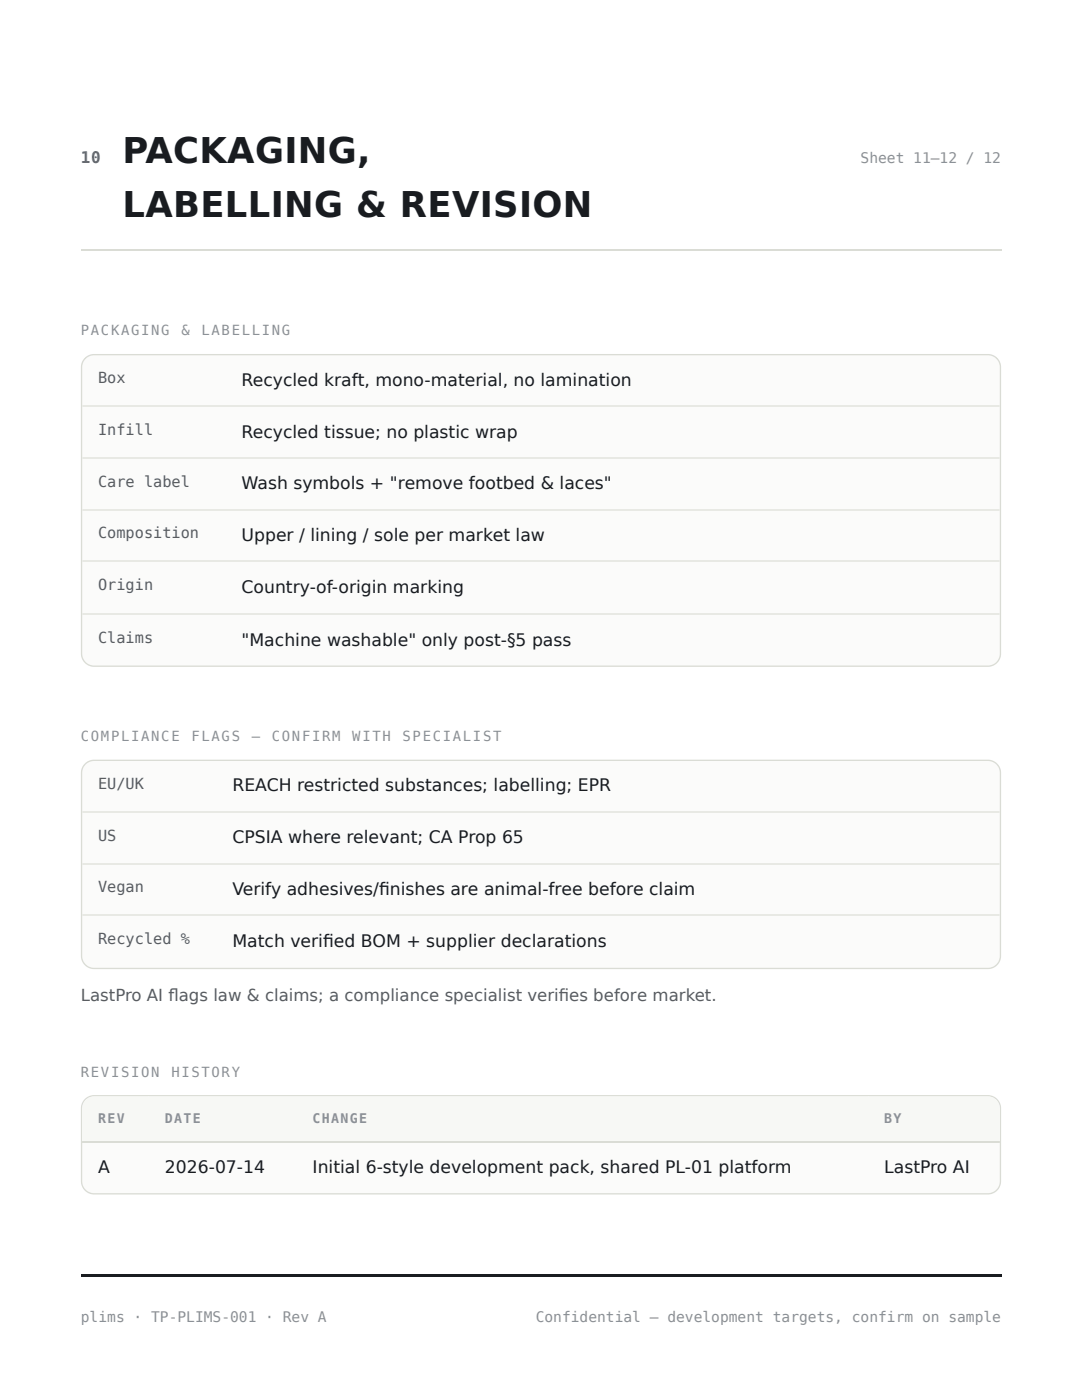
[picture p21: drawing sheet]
<svg xmlns="http://www.w3.org/2000/svg" width="216mm" height="279mm" viewBox="0 0 216 279" stroke-linecap="round" stroke-linejoin="round" font-family="sans-serif">
<defs><g id="words">
<g font-size="7.1" fill="#191c20">
<text x="24.5" y="32.5">PACKAGING,</text>
<text x="24.5" y="43.4">LABELLING &amp; REVISION</text>
</g>
<g font-size="3.4" fill="#191c20">
<text x="48.2" y="77">Recycled kraft, mono-material, no lamination</text>
<text x="48.2" y="87.3">Recycled tissue; no plastic wrap</text>
<text x="48.2" y="97.6">Wash symbols + &quot;remove footbed &amp; laces&quot;</text>
<text x="48.2" y="107.9">Upper / lining / sole per market law</text>
<text x="48.2" y="118.3">Country-of-origin marking</text>
<text x="48.2" y="128.9">&quot;Machine washable&quot; only post-§5 pass</text>
<text x="46.4" y="158">REACH restricted substances; labelling; EPR</text>
<text x="46.4" y="168.3">CPSIA where relevant; CA Prop 65</text>
<text x="46.4" y="178.6">Verify adhesives/fi nishes are animal-free before claim</text>
<text x="46.4" y="188.9">Match verifi ed BOM + supplier declarations</text>
<text x="19.6" y="234.2">A</text>
<text x="32.9" y="234.2">2026-07-14</text>
<text x="62.4" y="234.2">Initial 6-style development pack, shared PL-01 platform</text>
<text x="176.4" y="234.2">LastPro AI</text>
</g>
<text font-size="3.3" fill="#565c63" x="16.1" y="199.8">LastPro AI fl ags law &amp; claims; a compliance specialist verifi es before market.</text>
<text font-size="3.2" fill="#2749c7" x="16.1" y="32.5">10</text>
<g font-size="3" fill="#565c63">
<text x="19.6" y="76.5">Box</text>
<text x="19.6" y="86.8">Infill</text>
<text x="19.6" y="97.1">Care label</text>
<text x="19.6" y="107.4">Composition</text>
<text x="19.6" y="117.7">Origin</text>
<text x="19.6" y="128.3">Claims</text>
<text x="19.6" y="157.4">EU/UK</text>
<text x="19.6" y="167.7">US</text>
<text x="19.6" y="178.1">Vegan</text>
<text x="19.6" y="188.4">Recycled %</text>
</g>
<g font-size="2.9" fill="#8a9097">
<text x="171.7" y="32.5">Sheet 11–12 / 12</text>
<text x="16.1" y="263.8">plims · TP-PLIMS-001 · Rev A</text>
<text x="106.9" y="263.8">Confidential — development targets, confirm on sample</text>
</g>
<g font-size="2.8" fill="#8a9097">
<text x="16.1" y="66.9">PACKAGING</text>
<text x="36.2" y="66.9">&amp;</text>
<text x="40.2" y="66.9">LABELLING</text>
<text x="16.1" y="147.9">COMPLIANCE</text>
<text x="38.2" y="147.9">FLAGS</text>
<text x="50.2" y="147.9">—</text>
<text x="54.3" y="147.9">CONFIRM</text>
<text x="70.3" y="147.9">WITH</text>
<text x="80.3" y="147.9">SPECIALIST</text>
<text x="16.1" y="214.8">REVISION</text>
<text x="34.2" y="214.8">HISTORY</text>
</g>
<g font-size="2.6" fill="#8a9097">
<text x="19.6" y="224.1">REV</text>
<text x="32.9" y="224.1">DATE</text>
<text x="62.4" y="224.1">CHANGE</text>
<text x="176.4" y="224.1">BY</text>
</g>
</g></defs>
<path d="M16.1 49.9h183.7" fill="none" stroke="#dadcd5" stroke-width=".26"/>
<path d="M17 219.4l.8-.5 1-.2h178.3a2.51 2.51 0 0 1 2.5 2.5v14.5a2.51 2.51 0 0 1-2.5 2.6h-178.3a2.51 2.51 0 0 1-2.5-2.6v-14.7l.2-.8z" fill="#fbfbfa"/>
<path d="M17 219.4l.8-.5 1-.2h178.3a2.51 2.51 0 0 1 2.5 2.5v14.5a2.51 2.51 0 0 1-2.5 2.6h-178.3a2.51 2.51 0 0 1-2.5-2.6v-14.7l.2-.8z" fill="none" stroke="#dadcd5" stroke-width=".26"/>
<g fill="#f7f8f5">
<path d="M16.4 218.8h13.2v9h-13.2z"/>
<path d="M29.6 218.8h29.7v9h-29.7z"/>
<path d="M59.3 218.8h114v9h-114z"/>
<path d="M173.3 218.8h26.2v9h-26.2z"/>
</g>
<path d="M16.4 227.9h183.1" fill="none" stroke="#dadcd5" stroke-width=".26"/>
<path d="M16.1 254.3h183.7v.5h-183.7z" fill="#191c20"/>
<path d="M17 71.5l.8-.5 1-.2h178.3a2.51 2.51 0 0 1 2.5 2.5v57.1a2.51 2.51 0 0 1-2.5 2.6h-178.3a2.51 2.51 0 0 1-2.5-2.6v-57.1l.2-1z" fill="#fbfbfa"/>
<path d="M17 71.5l.8-.5 1-.2h178.3a2.51 2.51 0 0 1 2.5 2.5v57.1a2.51 2.51 0 0 1-2.5 2.6h-178.3a2.51 2.51 0 0 1-2.5-2.6v-57.1l.2-1z" fill="none" stroke="#dadcd5" stroke-width=".26"/>
<path d="M16.4 81.1h183.1M16.4 91.4h183.1M16.4 101.7h183.1M16.4 112.1h183.1M16.4 122.6h183.1" fill="none" stroke="#e8e9e4" stroke-width=".26"/>
<path d="M17 152.5l.8-.6 1-.2h178.3a2.51 2.51 0 0 1 2.5 2.6v36.5a2.51 2.51 0 0 1-2.5 2.5h-178.3a2.51 2.51 0 0 1-2.5-2.5v-36.5l.2-1z" fill="#fbfbfa"/>
<path d="M17 152.5l.8-.6 1-.2h178.3a2.51 2.51 0 0 1 2.5 2.6v36.5a2.51 2.51 0 0 1-2.5 2.5h-178.3a2.51 2.51 0 0 1-2.5-2.5v-36.5l.2-1z" fill="none" stroke="#dadcd5" stroke-width=".26"/>
<path d="M16.4 162.1h183.1M16.4 172.4h183.1M16.4 182.7h183.1" fill="none" stroke="#e8e9e4" stroke-width=".26"/>
<use href="#words"/>
</svg>
